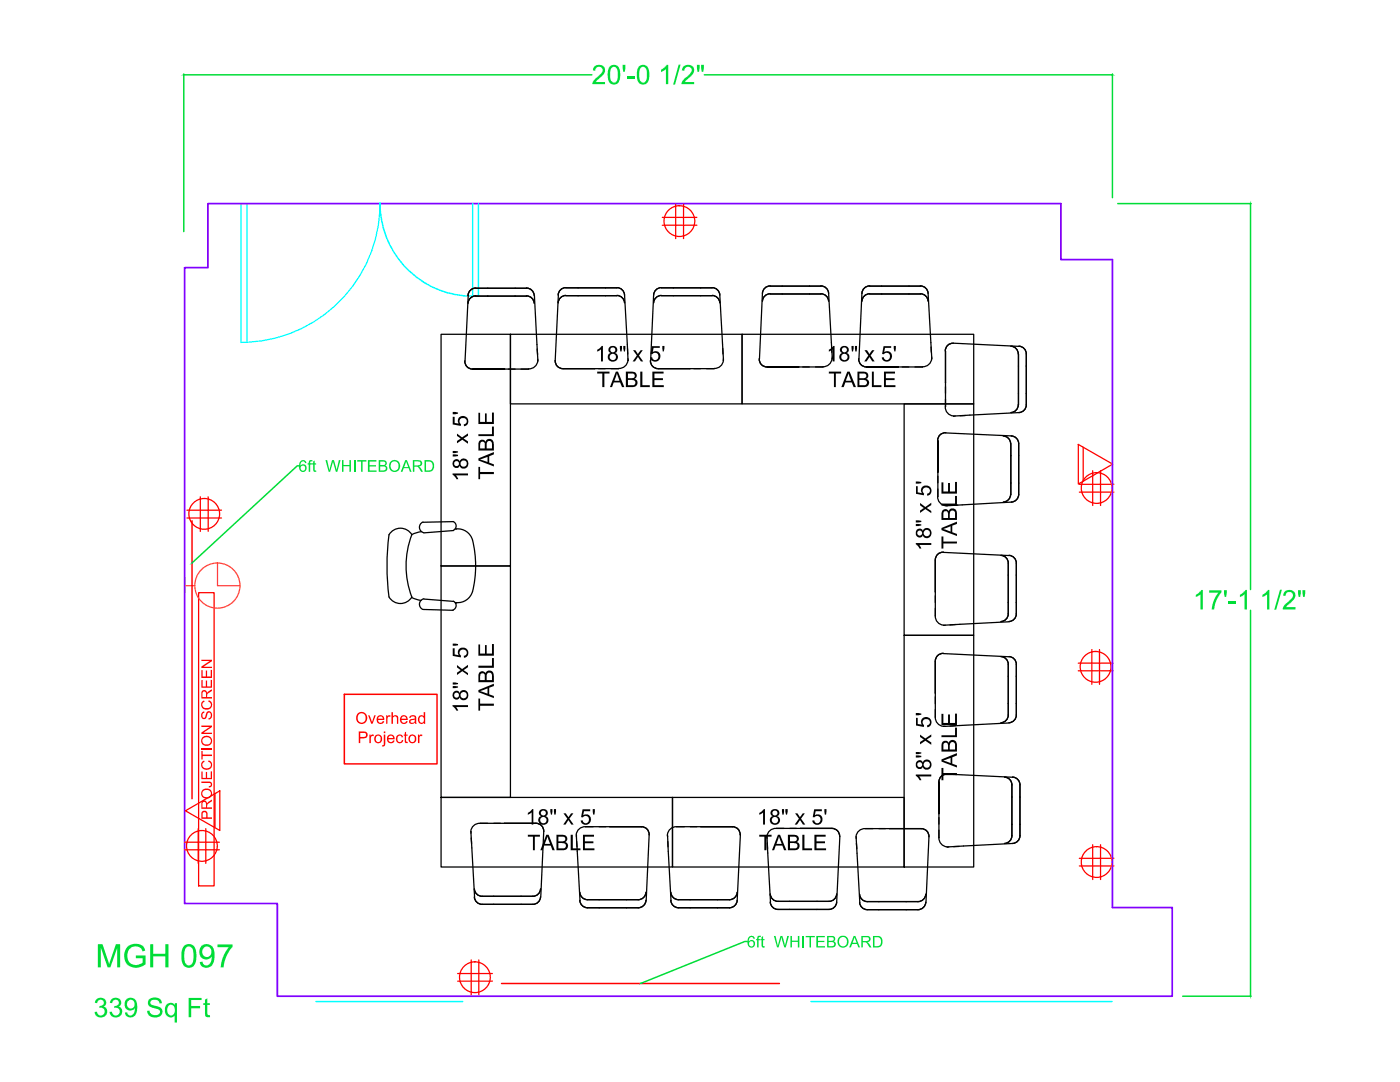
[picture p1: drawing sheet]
<svg xmlns="http://www.w3.org/2000/svg" width="279mm" height="216mm" viewBox="0 0 279 216" stroke-linecap="round" stroke-linejoin="round" font-family="sans-serif">
<!-- layer: AV_ELEC -->
<g fill="#f00">
<path d="M40.2 155.9l1.9 .1 .2 .3v.5l-.2 .2-.4 .1v-.2l.1-.1a.32 .32 0 0 0 .3-.4 .32 .32 0 0 0-.5-.2h-1.4z"/>
<path d="M40.2 154h.2v1.2h.7v-1.2h.2v1.2h.8v-1.3h.2v1.6h-2.1z"/>
<path d="M40.3 152l.4-.2 .1 .2-.4 .4 .1 .6 .3 .3h.6l.5-.2 .2-.2-.1-.7-.5-.2 .1-.3 .3 .1 .4 .5-.1 .8-.2 .3-.6 .2-.8-.2-.5-.5z"/>
<path d="M40.2 149.8h.2v.8h1.9v.3h-1.9v.6h-.2z"/>
<path d="M40.3 162l.3-.2h.4l.3 .2 .1 1.1h.9v.3h-2.1zM40.5 162.2l-.1 .9h.8l-.1-.9-.3-.2z"/>
<path d="M40.3 159.9l.6-.2 .3 .2 .1 .4 .2-.3 .8-.5v.4l-.7 .4-.3 .5v.3h1v.3h-2.1v-1.3zM40.5 160.1l-.1 1h.7v-.9l-.2-.2z"/>
<path d="M40.2 158.3a1.06 1.06 0 0 1 2.1 0 1.06 1.06 0 0 1-2.1 0zM40.6 157.8l-.2 .6 .3 .5 .8 .2 .6-.4v-.5l-.3-.5-.8-.1z"/>
</g>
<path d="M40.2 149.4h2.1" fill="none" stroke="#f00" stroke-width=".25"/>
<g fill="#f00">
<path d="M40.2 144.8h2.1v.3l-1.7 1.1h1.7v.3h-2.1v-.3l1.6-1.1h-1.6z"/>
<path d="M40.3 142.2l.5-.2v.2l-.4 .3v.4a.33 .33 0 0 0 .4 .3 .33 .33 0 0 0 .2-.4l.4-.8 .4-.1 .3 .2 .2 .3v.6l-.2 .4-.3 .2h-.2v-.3l.4-.1 .1-.6a.35 .35 0 0 0-.4-.4 .35 .35 0 0 0-.3 .4l-.2 .7-.2 .2h-.4l-.5-.5z"/>
<path d="M40.3 140.1l.4-.3 .1 .2-.3 .2-.1 .5v.3l.4 .3h.7l.5-.3 .1-.5-.3-.4-.3-.1 .1-.3 .7 .5v.8l-.3 .4-.3 .1h-1l-.5-.5z"/>
<path d="M40.2 135.7h.2v1.3h.7v-1.2h.2v1.2h.8v-1.3h.2v1.5h-2.1z"/>
<path d="M40.2 133.7h.2v1.3h.7v-1.2h.2v1.2h.8v-1.3h.2v1.6h-2.1z"/>
<path d="M40.2 131.6h2.1v.3l-1.7 1.1h1.7v.3h-2.1v-.3l1.6-1.1h-1.6z"/>
<path d="M40.4 147.1l.7-.3 .8 .2 .4 .5-.1 .9-.7 .4h-.5l-.5-.2-.4-.5 .1-.7zM40.6 147.3l-.2 .6 .3 .5 .8 .1 .4-.2 .2-.6-.3-.4-.4-.2z"/>
<path d="M40.3 137.9l.3-.2h.4l.3 .6 .3-.3 .7-.5v.4l-.8 .4-.2 .4v.4h1v.3h-2.1v-1.3zM40.5 138l-.1 1.1h.7v-.6a.4 .4 0 0 0-.1-.4 .4 .4 0 0 0-.5-.1z"/>
</g>
<path d="M39.6 118.3h3.1v58.5h-3.1z" fill="none" stroke="#f00" stroke-width=".25"/>
<!-- layer: DOOR_WIND -->
<path d="M75.8 40.6a27.7 27.7 0 0 1-27.7 27.7M49.3 68.3v-27.7h-1.2v27.8" fill="none" stroke="#0ff" stroke-width=".25"/>
<!-- layer: MISC_FIXED -->
<g fill="none" stroke="#ff7f00" stroke-width=".25">
<path d="M36.8 116.9h2.1M36.9 115.3l-.1 3M43.4 112.3v4.6h4.5"/>
<circle cx="43.4" cy="116.8" r="4.5"/>
</g>
<!-- layer: FURN -->
<g fill="none" stroke="#000" stroke-width=".25">
<path d="M82.2 119.2l1.8 .6M82.2 106.7a17.4 17.4 0 0 0 0 12.4M82.2 106.7a2.65 2.65 0 0 0-4.6 0 47.9 47.9 0 0 0 0 12.4 2.65 2.65 0 0 0 4.6 0M84.1 106.1l-1.9 .6M84.4 104.2a1.12 1.12 0 0 0-.7 1.1 1.12 1.12 0 0 0 .9 1M84.6 119.5a1.12 1.12 0 0 0-.9 1 1.12 1.12 0 0 0 .7 1.1l6 .2M84.6 119.5l5.9 .5a.95 .95 0 0 1 .5 .9 .95 .95 0 0 1-.6 .8M90.4 104a.95 .95 0 0 1 .6 .9 .95 .95 0 0 1-.5 .9M90.4 104.1l-6 .1M90.5 105.9l-5.9 .4M90.9 105.6h.2M91.1 105.5a3.1 3.1 0 0 1 3.2 2.2"/>
<path d="M94.3 107.8a20.4 20.4 0 0 1-.2 10.8 3.1 3.1 0 0 1-3 1.6M90.9 120.3h.2"/>
</g>
<!-- layer: DIMS -->
<g fill="#00dd37">
<path d="M19.5 188.4h1l1.3 3.9 1.3-3.9h.9v4.6h-.6v-3.8l-1.4 3.8h-.5l-1.4-3.9v3.9h-.6z"/>
<path d="M25.3 189l.5-.3 .9-.4 1 .1 .7 .3 .6 1-.6 .2-.1-.6-.8-.4-.6-.1-.7 .2-.5 .5-.2 .5v1.2l.5 1 .7 .3 .6 .1 1.2-.5v-.9h-1.4v-.5h2v1.7l-.7 .4-1 .3-1-.1-.8-.4-.5-.5-.3-1.1 .1-1z"/>
<path d="M30 188.4h.6v1.9h2.4v-1.9h.6v4.6h-.6v-2.2h-2.4v2.2h-.6z"/>
<path d="M43.4 188.5h3v.4l-.8 1-.5 1.2-.5 1.9h-.6l.3-1.3 .4-1.3 1-1.4h-2.3z"/>
<path d="M19.2 199.4l.5-.3h.5l.8 .4 .2 .8-.5 .6 .5 .3 .2 .8-.3 .6-.6 .4h-.8l-.6-.5-.2-.6h.5l.2 .6 .6 .1 .6-.3 .1-.5a.78 .78 0 0 0-1.1-.7l.1-.4 .4-.1a.64 .64 0 0 0 .3-.8 .64 .64 0 0 0-.7-.4 .64 .64 0 0 0-.5 .8l-.5-.1z"/>
<path d="M22.2 199.4l.7-.3h.5l.5 .3 .3 .5v.4l-.5 .6 .4 .2 .3 .6-.1 .7-.3 .3-.7 .3h-.6l-.5-.4-.3-.7h.4l.2 .5 .4 .2 .7-.1 .3-.5-.1-.6-.4-.3h-.6v-.4l.6-.1a.65 .65 0 0 0-.1-1.1 .65 .65 0 0 0-.9 .7l-.5-.1z"/>
<path d="M29.7 199.5l.7-.4h1.1l.6 .4 .2 .7h-.5l-.1-.4-.4-.3h-.8a.54 .54 0 0 0-.5 .7 .54 .54 0 0 0 .7 .4l1.1 .3 .4 .3 .2 .5-.1 .7-.5 .4-1.1 .2-.8-.3-.5-.5v-.5h.5v.4l.5 .4h1.1a.62 .62 0 0 0 .4-.8 .62 .62 0 0 0-.7-.4l-1.5-.6-.2-.4z"/>
<path d="M37.6 199.1h2.6v.4h-2v1.2h1.7v.5h-1.7v1.8h-.6z"/>
<path d="M40.9 199.5l.5-.3v1h.5v.3h-.5v1.8l.1 .3h.4v.3l-.5 .1a.68 .68 0 0 1-.5-.9v-1.6h-.3v-.3h.3z"/>
<path d="M36.8 188.8l.4-.3 .9-.1 .6 .4 .3 .6 .2 1-.1 1.5-.4 .7-.6 .5h-.6l-.6-.2-.4-.4-.2-.6-.1-1.9 .2-.8zM37.2 189l-.3 .6-.1 .8v1.1l.3 .8a.89 .89 0 0 0 1 .2 .89 .89 0 0 0 .5-1v-1.3l-.2-.9a.78 .78 0 0 0-1.2-.3z"/>
<path d="M40.1 188.9l.8-.5 .9 .1 .7 .5 .3 1.1-.1 1.8-.6 .9-.7 .3-.9-.1-.4-.4-.3-.6 .6-.1a.9 .9 0 0 0 1 .7 .9 .9 0 0 0 .8-1l.1-.7-.7 .5-.6 .1-.5-.2-.5-.5-.2-1zM40.8 189l-.3 .3-.1 .8 .2 .6 .6 .3a1.03 1.03 0 0 0 1-1.2 1.03 1.03 0 0 0-1.2-.9z"/>
<path d="M25.2 199.5l.7-.4 .8 .1 .6 .7 .1 .8-.1 1.3-.5 .8-.6 .2-.7-.1-.4-.3-.2-.6h.5v.1a.75 .75 0 0 0 .9 .5 .75 .75 0 0 0 .6-.9v-.5l-.3 .3-.5 .2-.4-.1-.6-.4-.2-.5v-.6zM25.6 199.7l-.3 .6 .1 .4 .2 .3a.83 .83 0 0 0 1.3-.5 .83 .83 0 0 0-1.1-1z"/>
<path d="M33.2 200.6l.7-.5 .6 .1 .4 .3v-.3h.4v3.8h-.4v-1.4l-.5 .4h-.5l-.8-.5-.2-.6v-.7zM33.7 200.6l-.3 .5v.6l.1 .6 .3 .3a.97 .97 0 0 0 1.1-.5 .97 .97 0 0 0-.1-1.1l-.5-.5z"/>
</g>
<!-- layer: WALLS -->
<path d="M41.5 40.7v12.7h-4.7v126.9h18.5v18.5h178.6v-17.7h-11.9M41.5 40.6h170.2v11.2h10.3" fill="none" stroke="#7f00ff" stroke-width=".34"/>
<!-- layer: DOOR_WIND -->
<path d="M75.8 40.6h.1M75.8 40.6a18.5 18.5 0 0 0 18.5 18.5M94.3 40.6v18.5h1.2v-18.5M63 199.8h29.3M161.9 199.8h60" fill="none" stroke="#0ff" stroke-width=".3"/>
<!-- layer: AV_ELEC -->
<path d="M38.3 103.9v55.5M100.1 196.2h55.4" fill="none" stroke="#f00" stroke-width=".3"/>
<g fill="none" stroke="#f00" stroke-width=".25">
<path d="M132.2 44.9h6.9M132.2 43.4h6.9M134.8 40.7v6.9M136.4 40.7v6.9M40 99.1v6.9M41.5 99.1v6.9M215.2 88.7l6.9 3.9-6.9 4zM215.4 98.2h6.9M215.4 96.6h6.9M216.2 89.2v6.8M218.1 93.9v7M219.6 93.9v7"/>
<path d="M37.3 103.4h6.9M37.3 101.8h6.9M215.2 133.8h6.9M215.2 132.3h6.9M217.9 129.6v7M219.4 129.6v7M42.9 158.4v6.8M36.8 169.6h7M36.8 168h7M37 161.8l6.9-4v7.9zM39.6 165.3v7M41.1 165.3v7"/>
<path d="M215.4 172.8h6.9M215.4 171.3h6.9M218.1 168.6v6.9M219.6 168.6v6.9M91.3 195.8h7M91.3 194.3h7M94 191.5v7M95.6 191.5v7"/>
<circle cx="135.6" cy="44.1" r="3.1"/>
<circle cx="218.9" cy="97.4" r="3.1"/>
<circle cx="40.8" cy="102.5" r="3.1"/>
<circle cx="218.6" cy="133.1" r="3.1"/>
<circle cx="40.3" cy="168.8" r="3.1"/>
<circle cx="218.9" cy="172" r="3.1"/>
<circle cx="94.8" cy="195" r="3.1"/>
</g>
<!-- layer: FURN -->
<g fill="none" stroke="#000" stroke-width=".25">
<path d="M93.4 59l-.6 13M94.9 59a1.54 1.54 0 0 0-1.5 1.5M94.9 57.5a1.54 1.54 0 0 0-1.5 1.4M95 59.1h10.1M95 57.5h10.1M105.1 59a1.54 1.54 0 0 1 1.5 1.5M105.1 57.5a1.54 1.54 0 0 1 1.5 1.4M106.7 59l.6 13v-.3M112.9 57.4a1.48 1.48 0 0 0-1.5 1.5l-.6 13a1.55 1.55 0 0 0 1.5 1.7M112.9 59a1.54 1.54 0 0 0-1.5 1.4M113 59h10.1M113 57.4h10.1"/>
<path d="M123.1 57.4a1.55 1.55 0 0 1 1.5 1.5l.8 13.1-.1-.4M123.1 59a1.54 1.54 0 0 1 1.5 1.4M132 59a1.54 1.54 0 0 0-1.6 1.4M132 57.4a1.54 1.54 0 0 0-1.6 1.5l-.5 13.1M132 59h10.1M132 57.4h10.1M142.1 57.4a1.55 1.55 0 0 1 1.6 1.5l.7 13.1v-.4M142.1 59a1.54 1.54 0 0 1 1.5 1.4M153.7 58.6a1.54 1.54 0 0 0-1.5 1.5M153.7 57.1a1.54 1.54 0 0 0-1.5 1.4l-.6 13.1M153.7 58.7h10.1M153.7 57.1h10.1"/>
<path d="M163.8 57.1a1.55 1.55 0 0 1 1.6 1.4l.7 13.1v-.4M163.8 58.6a1.54 1.54 0 0 1 1.6 1.5M173.6 58.6a1.54 1.54 0 0 0-1.6 1.5M173.6 57.1a1.54 1.54 0 0 0-1.6 1.4l-.6 13.1M173.6 58.7h10.1M173.6 57.1h10.1M183.7 57.1a1.55 1.55 0 0 1 1.5 1.4l.7 13.1v-.4M183.7 58.6a1.54 1.54 0 0 1 1.5 1.5M88 66.7h13.9v46.2h-13.9zM92.8 72a1.55 1.55 0 0 0 1.5 1.6M94.3 73.6h6.4h-6.4M100.7 73.6h4.8h-1.5"/>
<path d="M101.4 73.6h1.4M101.9 66.7h46.2v13.9h-46.2zM107.2 69.6l.1 1.1M107.3 72a1.76 1.76 0 0 1-1.8 1.6M112.4 73.6h6.3h-6.3M118.7 73.6h4.8h-1.5M119.5 73.6h1.3M125.2 69.5l.1 1.1M125.3 71.9a1.76 1.76 0 0 1-1.8 1.6M129.8 71.9a1.55 1.55 0 0 0 1.6 1.7M131.4 73.6h6.3h-6.3M137.7 73.6h4.9h-1.6"/>
<path d="M138.5 73.6h1.3M144.2 69.5l.1 1.1M144.4 71.9a1.76 1.76 0 0 1-1.9 1.6M148.1 66.7h46.2v13.9h-46.2zM151.5 71.6a1.55 1.55 0 0 0 1.6 1.6M153.1 73.2h6.3h-6.3M159.4 73.2h4.9h-1.6M160.2 73.2h1.3M166 69.2v1.1M166 71.6a1.76 1.76 0 0 1-1.8 1.6M171.4 71.6a1.55 1.55 0 0 0 1.5 1.6M172.9 73.2h6.4h-6.4"/>
<path d="M179.3 73.2h4.8h-1.5M180.1 73.2h1.3M185.8 69.2l.1 1.1M185.9 71.6a1.76 1.76 0 0 1-1.8 1.6M188.7 70v6.4v-6.4M188.7 76.4v4.8v-1.5M188.7 77.2v1.3M201.7 69.1a1.54 1.54 0 0 1 1.5 1.5M203.3 70.6v10.2M203.4 69.1a1.54 1.54 0 0 1 1.4 1.5M203.4 69.1l-13.1-.6a1.55 1.55 0 0 0-1.6 1.5M204.8 70.6v10.2a1.55 1.55 0 0 1-1.4 1.5l-13.1 .7h.3"/>
<path d="M180.4 80.6h13.9v46.2h-13.9zM187.1 99.1a1.76 1.76 0 0 0 1.6 1.8M187.2 87.9v6.4v-6.4M187.2 94.3v4.8M187.2 95v1.3M187.2 97.6v1.5M188.7 81.2a1.76 1.76 0 0 0 1.6 1.8M188.7 86.3a1.55 1.55 0 0 0-1.6 1.6M188.8 86.4l13.1 .6M192.7 82.9l-1.1 .1M200.2 87a1.54 1.54 0 0 1 1.5 1.5M201.7 98.6a1.54 1.54 0 0 1-1.5 1.6"/>
<path d="M201.7 88.5v10.2M201.8 87a1.54 1.54 0 0 1 1.5 1.5M203.2 80.8a1.54 1.54 0 0 1-1.4 1.5M203.3 88.5v10.2M203.3 98.6a1.54 1.54 0 0 1-1.5 1.6M88 112.9h13.9v46.2h-13.9zM186.7 111.7v6.4v-6.4M186.7 118.1v4.8v-1.5M186.7 118.9v1.3M188.3 110.2l13.1 .7M188.3 110.2a1.55 1.55 0 0 0-1.6 1.5M191.1 100.8h-1"/>
<path d="M199.8 110.8a1.54 1.54 0 0 1 1.4 1.6v10.1a1.55 1.55 0 0 1-1.4 1.5M201.4 110.8a1.54 1.54 0 0 1 1.4 1.6v10.1a1.55 1.55 0 0 1-1.4 1.5M201.9 100.2l-13.1 .7h.3M180.4 126.8h13.9v46.2h-13.9zM186.7 131.9v6.4v-6.4M186.7 138.3v4.8M186.7 139.1v1.3M186.7 122.9a1.76 1.76 0 0 0 1.6 1.8M188.3 130.4l13.1 .6M188.3 130.4a1.55 1.55 0 0 0-1.6 1.5M190.7 124.6l-1.1 .1M199.8 131a1.54 1.54 0 0 1 1.4 1.6v10.1a1.55 1.55 0 0 1-1.4 1.5"/>
<path d="M201.4 131a1.54 1.54 0 0 1 1.4 1.6v10.1a1.55 1.55 0 0 1-1.4 1.5M201.4 124.1l-13.1 .7 .4-.1M88 159.1h46.2v13.9h-46.2zM134.2 159.1h46.2v13.9h-46.2zM186.7 141.6v1.5M186.7 143.1a1.76 1.76 0 0 0 1.6 1.8M187.4 156v6.4v-6.4M188.3 144.9h.4M190.7 144.8l-1.1 .1M200.5 155.1a1.54 1.54 0 0 1 1.4 1.5v10.2M201.4 144.3l-13.1 .6M202.1 155.1a1.54 1.54 0 0 1 1.5 1.5v10.2"/>
<path d="M202.1 155.1l-13.1-.6a1.55 1.55 0 0 0-1.6 1.5M94 166.3v-.4l.7 13.1a1.46 1.46 0 0 0 1.5 1.5M94 167.2l.1 1.1M94.7 177.4a1.54 1.54 0 0 0 1.5 1.4M95.8 164.3a1.76 1.76 0 0 0-1.8 1.6M95.8 164.3h4.8M95.8 164.3h1.5M96.2 178.8h10.2M98.5 164.3h1.4M107 164.3a1.55 1.55 0 0 1 1.5 1.6l-.6 13.1M107 164.3h-6.4h6.4M107.9 177.4a1.54 1.54 0 0 1-1.6 1.4"/>
<path d="M107.9 179a1.54 1.54 0 0 1-1.6 1.5M115 166.9v-.3l.8 13.1M115.1 167.9l.1 1.1M115.7 178.1a1.54 1.54 0 0 0 1.6 1.4M115.7 179.7a1.54 1.54 0 0 0 1.6 1.4M116.8 165a1.76 1.76 0 0 0-1.8 1.6M116.9 165h4.8M116.9 165h1.5M119.6 165h1.3M128 165a1.55 1.55 0 0 1 1.6 1.6l-.6 13M128 165h-6.3h6.3M128.9 178a1.54 1.54 0 0 1-1.5 1.5h-10.1"/>
<path d="M128.9 179.7a1.54 1.54 0 0 1-1.5 1.4h-10.1M133.2 166.6l.7 13.1M133.2 166.6v.3M133.3 167.9v1.1M133.9 178.1a1.54 1.54 0 0 0 1.5 1.4M133.9 179.7a1.54 1.54 0 0 0 1.5 1.4M135 165a1.76 1.76 0 0 0-1.8 1.6M136.6 165h-1.5h4.7M137.8 165h1.3M146.2 165a1.55 1.55 0 0 1 1.5 1.6l-.6 13a1.55 1.55 0 0 1-1.5 1.5h-10.2M146.2 165h-6.4h6.4M147.1 178a1.54 1.54 0 0 1-1.5 1.5h-10.2"/>
<path d="M153 166.9l.8 13.1M153 166.9l.1 .4M153.1 168.2l.1 1.1M153.7 178.4a1.54 1.54 0 0 0 1.6 1.5M154.9 165.3a1.76 1.76 0 0 0-1.8 1.6M156.4 165.3h-1.5h4.8M157.6 165.3h1.3M166 165.3a1.55 1.55 0 0 1 1.6 1.6l-.6 13.1M166 165.3h-6.3h6.3M167 178.4a1.54 1.54 0 0 1-1.6 1.5h-10.1M167 180a1.54 1.54 0 0 1-1.6 1.5h-10.1M170.9 167.3v-.3l.7 13.1"/>
<path d="M170.9 168.3l.1 1.1M171.6 178.4a1.54 1.54 0 0 0 1.5 1.5M172.7 165.3a1.76 1.76 0 0 0-1.9 1.7M172.7 165.3h4.8M172.7 165.3h1.5M173.1 179.9h10.1M175.4 165.3h1.4M183.8 165.3a1.55 1.55 0 0 1 1.6 1.7M183.9 165.3h-6.4h6.4M184.8 178.4a1.54 1.54 0 0 1-1.6 1.5M185.4 167l-.6 13.1M187.4 162.4v4.8"/>
<path d="M187.4 163.1v1.4M187.4 165.6v1.6M187.4 167.1a1.76 1.76 0 0 0 1.6 1.9M191.4 168.9h-1.1M201.9 166.8a1.54 1.54 0 0 1-1.4 1.5M203.6 166.8a1.55 1.55 0 0 1-1.5 1.5l-13.1 .7h.4M96.2 180.5h10.2M153.7 180a1.54 1.54 0 0 0 1.6 1.5M171.6 180.1a1.54 1.54 0 0 0 1.5 1.4M173.1 181.5h10.1M184.8 180a1.54 1.54 0 0 1-1.6 1.5"/>
</g>
<g fill="#000">
<path d="M119.2 74.2h2.4v.3h-1v2.7h-.4v-2.7h-1zM119.2 69.8l.4-.3 .5-.5h.2v3.1h-.4v-2.4l-.7 .5zM126.3 69.9h.5l.5 .7 .6-.7h.4l-.8 1 .9 1.2h-.5l-.6-.9-.6 .9h-.4l.8-1.2zM127.8 74.2h.4v2.7h1.5v.3h-1.9zM130.1 69.1h1.6v.3h-1.3l-.1 .9 .5-.3 .4 .1 .4 .3 .2 .5-.2 .9-.6 .4-.7-.1-.5-.5v-.3h.3l.3 .5h.6l.3-.2 .1-.5-.1-.5-.3-.2h-.5l-.3 .3-.4-.1zM130.2 74.2h2.2v.3h-1.8v1h1.7v.3h-1.7v1.1h1.9v.3h-2.3zM132.2 69h.4l-.1 1.1h-.2zM165.4 74.2h2.5v.3h-1.1v2.7h-.4v-2.7h-1zM165.4 69.8l.6-.3 .3-.5h.3v3.1h-.4v-2.4l-.8 .5zM172.5 69.9h.5l.5 .7 .5-.7h.5l-.7 1 .8 1.2h-.5l-.6-.9-.6 .9h-.4l.8-1.2zM174 74.2h.4v2.7h1.5v.3h-1.9zM176.3 69.1h1.6v.3h-1.3l-.1 .9 .5-.3 .5 .1 .4 .5 .1 .6-.3 .7-.4 .2h-.7l-.5-.3-.1-.5h.4l.3 .5h.6l.3-.5v-.4a.66 .66 0 0 0-.6-.5 .66 .66 0 0 0-.6 .3l-.4-.1z"/>
<path d="M176.4 74.2h2.2v.3h-1.8v1h1.7v.3h-1.7v1.1h1.9v.3h-2.3zM178.4 69h.4l-.1 1.1h-.2zM90.4 82.2l1 .1v.2l-1 .2zM90.4 83.2h.3v1.2l.9 .1-.2-.4 .2-.8 .6-.3h.6l.6 .6 .1 .5-.1 .5-.3 .3-.5 .1v-.3l.5-.3v-.5l-.4-.5h-.6l-.4 .5 .1 .5 .2 .2v.4l-1.6-.3zM90.3 94.5h3.1v.4h-2.4l.5 .7h-.4l-.5-.7-.3-.2zM91.2 86.5l1 .8 1.2-.8v.4l-.9 .6 .9 .6v.4l-1.1-.8-1.1 .8v-.5l.8-.5-.8-.5zM95.5 93.2h.3v1h2.8v.4h-2.8v1h-.3zM95.5 86.6h2.7v-1.5h.4v1.9h-3.1zM95.5 82.4h.3v1.8h1v-1.7h.3v1.7h1.1v-1.9h.4v2.3h-3.1zM182.8 96.1l1.1 .1v.2l-1.1 .1zM182.8 97h.3v1.2l.9 .2-.2-.5 .2-.6 .5-.4 .8 .1 .5 .4 .1 .9-.4 .4-.4 .2-.1-.4 .5-.2 .1-.4-.3-.5-.7-.1-.4 .3-.1 .2 .1 .4 .2 .3v.3l-1.6-.3zM187.9 96.3h.4v1.8h.9v-1.7h.4v1.7h1v-1.9h.4v2.3h-3.1z"/>
<path d="M182.8 108.4h3.1v.3h-2.5l.5 .7-.4 .1-.4-.6-.3-.3zM183.6 100.4l1.1 .8 1.2-.9v.5l-.9 .6 .9 .6v.4l-1.2-.8-1.1 .7v-.4l.8-.5-.8-.6zM187.9 107h.4v1.1h2.7v.3h-2.7v1.1h-.4zM187.9 100.5h2.7v-1.5h.4v1.9h-3.1zM90.4 128.4l1 .1v.3h-1zM90.4 129.4h.3v1.2l.9 .2-.2-.4v-.4l.3-.6 .4-.2 .7 .1 .6 .5v.9l-.3 .3-.5 .3v-.5l.4-.1 .1-.6-.2-.4-.7-.1-.3 .2-.2 .3v.4l.3 .3v.4l-1.6-.3zM91.2 132.7l1 .8 1.2-.8v.4l-.9 .6 .9 .6v.4l-1.1-.8-1.1 .8v-.5l.8-.5-.8-.5zM95.5 132.8h2.7v-1.5h.4v2h-3.1zM95.5 128.6h.3v1.8h1v-1.7h.3v1.7h1.1v-1.9h.4v2.3h-3.1zM90.3 140.7h3.1v.4h-2.4l.5 .7h-.4l-.3-.5-.5-.4zM95.5 139.4h.3v1h2.8v.4h-2.8v1h-.3zM182.8 142.3l1.1 .1v.2l-1.1 .1z"/>
<path d="M182.8 143.2h.3v1.3l.9 .1-.2-.6 .2-.6 .6-.3h.6l.6 .6v.9l-.2 .3-.5 .2-.1-.4 .5-.3 .1-.5-.4-.4h-.6l-.4 .2-.1 .3 .1 .4 .2 .3v.4l-1.6-.3zM182.8 154.5h3.1v.4h-2.5l.5 .7-.4 .1-.2-.5-.5-.4zM183.6 146.6l1.1 .7 1.2-.8v.5l-.9 .6 .9 .6v.4l-1.2-.8-1.1 .7v-.4l.8-.5-.8-.5zM187.9 142.4h.4v1.9h.9v-1.7h.4v1.7h1v-1.9h.4v2.3h-3.1zM187.9 153.2h.4v1h2.7v.5h-2.7v1h-.4zM187.9 146.7h2.7v-1.5h.4v1.9h-3.1zM105.3 166.6h2.5v.3h-1.1v2.8h-.3v-2.8h-1.1zM105.3 162.2l.6-.4 .3-.4h.2v3.1h-.3v-2.4l-.8 .5zM112.5 162.3h.4l.5 .8 .6-.8h.4l-.8 1.1 .9 1.1h-.5l-.6-.9-.5 .9h-.5l.8-1.1zM113.9 166.6h.4v2.7h1.5v.4h-1.9zM116.3 161.5h1.5v.4h-1.2l-.2 .8 .3-.2h.6l.4 .3 .2 .4-.1 .8-.7 .6-.8-.2-.4-.5v-.2h.4l.2 .5 .5 .1 .4-.2 .1-.4v-.5l-.3-.3-.4-.1-.5 .3h-.3zM116.3 166.6h2.2v.3h-1.8v1h1.7v.4h-1.7v1h1.9v.4h-2.3z"/>
<path d="M118.3 161.4h.4l-.1 1.1h-.2zM151.5 166.6h2.5v.3h-1v2.8h-.5v-2.8h-1zM151.5 162.2l.5-.2 .4-.6h.3v3.1h-.4v-2.4l-.8 .5zM158.7 162.3h.4l.5 .8 .6-.8h.4l-.7 1.1 .8 1.1h-.5l-.5-.9-.6 .9h-.5l.8-1.1zM160.1 166.6h.4v2.7h1.6v.4h-2zM162.5 161.5h1.5v.4h-1.2l-.2 .8 .3-.2h.6l.5 .3 .1 .4-.1 .9-.7 .5-.7-.1-.5-.6v-.2h.4l.2 .5 .5 .1 .4-.3 .2-.4-.2-.5-.3-.3h-.5l-.3 .3h-.3zM162.5 166.6h2.3v.3h-1.8v1h1.6v.4h-1.6v1h1.9v.4h-2.4zM164.5 161.4h.4v1.1h-.3z"/>
<path d="M122.9 74.2h.4l1.3 3h-.5l-.3-.9h-1.3l-.4 .9h-.4zM123.1 74.5l-.5 1.5h1z"/>
<path d="M121.6 69.3l.3-.2 .7-.1 .6 .5v.6l-.5 .3 .5 .4 .1 .6-.1 .4-.4 .3-.7 .1-.4-.2-.4-.5 .1-.7 .5-.4-.3-.1-.2-.3zM121.8 69.8a.5 .5 0 0 0 1 0 .5 .5 0 0 0-1 0zM121.7 71.2a.65 .65 0 0 0 1.3 0 .65 .65 0 0 0-1.3 0z"/>
<path d="M123.7 69h.4v1.1h-.3zM124.4 69h.4l-.1 1.1h-.2z"/>
<path d="M124.9 74.2h1.4l.6 .2 .2 .6-.2 .5-.3 .1 .5 .3 .1 .3v.5l-.3 .4-.5 .1h-1.5zM125.3 74.5v1h.9l.4-.2 .1-.4-.2-.3zM125.3 75.8v1.1h1.2l.3-.4a.58 .58 0 0 0-.8-.7z"/>
<path d="M169.1 74.2h.5l1.2 3h-.4l-.4-.9h-1.3l-.3 .9h-.5zM169.3 74.5l-.5 1.5h1.1z"/>
<path d="M167.7 69.4l.5-.4h.6l.3 .2 .3 .4v.4l-.4 .4 .4 .3 .1 .8-.5 .6h-.9l-.6-.6 .1-.7 .5-.4-.4-.4zM168 69.8a.5 .5 0 0 0 1 0 .5 .5 0 0 0-1 0zM167.9 71.2a.65 .65 0 0 0 1.3 0 .65 .65 0 0 0-1.3 0z"/>
<path d="M169.9 69h.5l-.2 1.1h-.2zM170.6 69h.4v1.1h-.3z"/>
<path d="M171.1 74.2h1.4l.7 .3 .1 .7-.4 .4 .5 .4 .1 .5-.4 .6-.5 .1h-1.5zM171.5 74.5v1l1.1-.1a.49 .49 0 0 0 .2-.7 .49 .49 0 0 0-.7-.2zM171.5 75.8v1.1l1.2-.1a.56 .56 0 0 0 .3-.7 .56 .56 0 0 0-.8-.3z"/>
<path d="M90.4 90.7h1v.3l-1 .1zM90.4 90l1 .1v.2l-1 .1z"/>
<path d="M90.6 91.8l.3-.2h.5l.4 .5 .3-.5 .7-.1 .4 .2 .2 .4v.7l-.1 .3-.5 .4h-.7l-.3-.6-.4 .5h-.5l-.3-.2-.3-.5 .1-.6zM90.6 92.5a.5 .5 0 0 0 1 0 .5 .5 0 0 0-1 0zM91.9 92.5a.65 .65 0 0 0 1.3 0 .65 .65 0 0 0-1.3 0z"/>
<path d="M95.5 91.5l3.1-1.3v.5l-1 .3v1.3l1 .4v.4l-3.1-1.2zM95.8 91.7l1.5 .5v-1z"/>
<path d="M95.7 88l.3-.3h.4l.5 .5 .2-.5 .4-.1 .7 .1 .3 .6 .1 1.6h-3.1v-1.5zM96 88.2l-.2 .5v.8h.9v-1a.52 .52 0 0 0-.7-.3zM97.3 88.2l-.2 1.3h1.1l-.1-1.3-.3-.2z"/>
<path d="M182.8 104.5l1.1 .1v.2l-1.1 .2zM182.8 103.8l1.1 .1v.3l-1.1 .1z"/>
<path d="M182.9 105.8l.5-.3h.3l.5 .4 .4-.5h.7l.3 .2 .3 .4-.1 .8-.3 .4-.4 .2-.6-.1-.3-.5-.3 .4-.5 .1-.6-.6v-.6zM183 106.4a.5 .5 0 0 0 1 0 .5 .5 0 0 0-1 0zM184.3 106.4a.65 .65 0 0 0 1.3 0 .65 .65 0 0 0-1.3 0z"/>
<path d="M187.9 105.4l3.1-1.3v.4l-1 .4v1.3l1 .3v.5l-3.1-1.2zM188.2 105.6l1.5 .5v-1.1z"/>
<path d="M188.1 101.8l.3-.2h.4l.5 .4 .5-.5 .9 .1 .3 .7v1.4h-3.1v-1.4zM188.4 102.1l-.1 .2v1.1h.9v-1a.48 .48 0 0 0-.3-.4 .48 .48 0 0 0-.5 .1zM189.6 102.1l-.1 1.3h1.1v-1.2l-.1-.2-.4-.2z"/>
<path d="M90.4 136.9l1 .1v.2l-1 .1zM90.4 136.2l1 .1v.2l-1 .1z"/>
<path d="M90.5 138.1l.3-.2 .5-.1 .5 .5 .3-.5h.9l.4 .6v.9l-.7 .4-.6-.1-.3-.5-.4 .5h-.6l-.3-.3-.2-.4zM90.6 138.7a.5 .5 0 0 0 1 0 .5 .5 0 0 0-1 0zM91.9 138.7a.65 .65 0 0 0 1.3 0 .65 .65 0 0 0-1.3 0z"/>
<path d="M95.5 137.7l3.1-1.3v.5l-1 .3v1.3l1 .4v.4l-3.1-1.2zM95.8 137.9l1.5 .5v-1z"/>
<path d="M95.6 134.3l.5-.4 .6 .2 .2 .3 .2-.4 .3-.2 .8 .1 .3 .6 .1 1.6h-3.1v-1.5zM96 134.4l-.1 .2-.1 1.1h.9v-1a.46 .46 0 0 0-.7-.3zM97.4 134.3l-.3 .4v1h1.1v-1.1a.56 .56 0 0 0-.8-.3z"/>
<path d="M182.8 150.7l1.1 .1v.3l-1.1 .1zM182.8 150.1h1.1v.3l-1.1 .1z"/>
<path d="M182.9 152l.4-.3h.3l.4 .1 .2 .3 .3-.4 .8-.1 .5 .5 .1 .8-.3 .4-.4 .3-.7-.1-.3-.5-.4 .4h-.5l-.5-.5zM183 152.6a.5 .5 0 0 0 1 0 .5 .5 0 0 0-1 0zM184.3 152.6a.65 .65 0 0 0 1.3 0 .65 .65 0 0 0-1.3 0z"/>
<path d="M187.9 151.5l3.1-1.2v.4l-1 .4v1.3l1 .3v.4l-3.1-1.1zM188.2 151.8l1.5 .5v-1.1z"/>
<path d="M188 148.2l.5-.4h.4l.4 .4 .2-.3 .4-.3 .7 .2 .4 .7v1.5h-3.1zM188.5 148.2l-.2 .3v1h.9v-.9a.44 .44 0 0 0-.7-.4zM189.7 148.2l-.2 .5v.8h1.1l-.1-1.2-.3-.2z"/>
<path d="M109 166.6h.5l1.2 3.1h-.4l-.4-1h-1.3l-.3 1h-.5zM109.2 166.9l-.5 1.5h1.1z"/>
<path d="M107.7 161.8l.3-.3 .7-.1 .2 .1 .4 .5v.5l-.4 .3 .4 .3 .1 .8-.2 .4-.3 .2h-.9l-.5-.6v-.7l.5-.4-.4-.3zM107.9 162.2a.51 .51 0 0 0 1 0 .51 .51 0 0 0-1 0zM107.8 163.6a.65 .65 0 0 0 1.3 0 .65 .65 0 0 0-1.3 0z"/>
<path d="M109.8 161.4h.5l-.1 1.1h-.2zM110.5 161.4h.5l-.1 1.1h-.3z"/>
<path d="M111.1 166.6h1.3l.6 .3 .2 .6-.4 .5 .4 .2 .2 .5-.3 .7-.6 .3h-1.4zM111.4 166.9v1l1.1-.1a.49 .49 0 0 0 .3-.6 .49 .49 0 0 0-.7-.3zM111.4 168.2v1.1h1.2l.3-.4a.58 .58 0 0 0-.7-.7z"/>
<path d="M155.3 166.6h.4l1.2 3.1h-.4l-.4-1h-1.3l-.3 1h-.4zM155.5 166.9l-.5 1.5h1z"/>
<path d="M153.9 161.7l.5-.3h.5l.6 .6v.5l-.4 .3 .4 .4 .2 .6-.4 .7h-1l-.6-.4-.1-.7 .3-.4 .3-.2-.4-.4zM154.1 162.2a.5 .5 0 0 0 1 0 .5 .5 0 0 0-1 0zM154 163.7a.65 .65 0 0 0 1.3 0 .65 .65 0 0 0-1.3 0z"/>
<path d="M156.1 161.4h.4l-.1 1.1h-.3zM156.7 161.4h.5l-.1 1.1h-.2z"/>
<path d="M157.2 166.6h1.4l.6 .2 .2 .7-.4 .5 .6 .6v.4l-.2 .4-.7 .3h-1.5zM157.7 166.9v1l1-.1a.5 .5 0 0 0 .3-.7 .5 .5 0 0 0-.7-.2zM157.7 168.2v1.1h1.1l.3-.2v-.5l-.2-.3z"/>
</g>
<!-- layer: DIMS -->
<path d="M36.7 14.8v31.4M36.8 14.9h81.3M140.6 14.9h81.3M222 14.8v24.6" fill="none" stroke="#00dd37" stroke-width=".3"/>
<g fill="#00dd37" stroke="#00dd37" stroke-width=".2">
<path d="M36.7 14.9h.1z"/>
<path d="M221.9 14.9h.1z"/>
</g>
<g fill="#00dd37">
<path d="M118.5 13.4l.6-.4 .7-.1 .5 .2 .3 .3 .1 .4-.1 .8-1.7 1.8h1.8v.4h-2.5l.2-.6 1.7-1.6 .1-.5a.72 .72 0 0 0-.7-.8 .72 .72 0 0 0-.7 .8l-.5-.1z"/>
<path d="M124.3 12.9h.5l-.1 1.4h-.3z"/>
<path d="M125.2 15.2h1.5v.4h-1.5z"/>
<path d="M131.9 13.9l.7-.4 .4-.6h.4v3.9h-.5v-3l-.9 .6z"/>
<path d="M135.4 12.9h.4l-1.1 4h-.4z"/>
<path d="M136.4 13.2l.5-.2 .7-.1 .5 .2 .3 .3 .1 .4-.1 .7-1.7 1.9h1.8v.4h-2.5l.2-.6 1.6-1.5 .2-.6a.72 .72 0 0 0-.7-.8 .72 .72 0 0 0-.7 .8l-.5-.1z"/>
<path d="M121.7 13.3l.4-.3h.8l.5 .3 .3 .5 .1 .8-.1 1.2-.2 .6-.5 .4h-.9l-.5-.3-.2-.5-.1-1.8zM122.1 13.4l-.3 .7v1.4l.1 .6 .5 .4a1.02 1.02 0 0 0 .9-1.4l-.2-1.4-.5-.4z"/>
<path d="M127.4 13.4l.5-.4 .7-.1 .5 .3 .3 .5 .2 .8-.1 1.4-.3 .6-.5 .3-.6 .1-.4-.2-.5-.6-.1-1.8zM127.9 13.4l-.3 .7v1.3l.1 .7 .5 .4a1.06 1.06 0 0 0 .9-1.5v-.7l-.2-.6a.66 .66 0 0 0-1-.3z"/>
<path d="M139.1 12.9h.5l-.1 1.4h-.3zM139.9 12.9h.6l-.2 1.4h-.2z"/>
</g>
<path d="M223.1 40.6h26.6M249.6 40.8v76.8M249.6 121.8v76.9M236 198.8h13.7" fill="none" stroke="#00dd37" stroke-width=".3"/>
<g fill="#00dd37" stroke="#00dd37" stroke-width=".2">
<path d="M249.6 40.6l-.1 .2z"/>
<path d="M249.5 198.7l.1 .1z"/>
</g>
<g fill="#00dd37">
<path d="M238.6 118.7l.7-.4 .4-.6h.3v3.9h-.4v-3l-1 .6z"/>
<path d="M241.3 117.8h2.5v.4l-1.1 1.7-.4 1.7h-.5l.1-.9 .7-1.7 .6-.7h-1.9z"/>
<path d="M244.3 117.8h.5l-.1 1.3h-.3z"/>
<path d="M245.3 120h1.4v.4h-1.4z"/>
<path d="M247.5 118.7l.6-.4 .5-.6h.2v3.9h-.4v-3l-.9 .6z"/>
<path d="M251.9 118.7l.7-.4 .4-.6h.3v3.9h-.4v-3l-1 .6z"/>
<path d="M255.5 117.7h.3l-1.1 4h-.4z"/>
<path d="M256.4 118.1l.5-.3 .6-.1 .5 .1 .4 .5 .1 .6-.3 .8-1.6 1.4h1.9v.5h-2.5l.3-.8 1.4-1.2 .3-.7v-.4l-.4-.4-.7 .1-.3 .7h-.5z"/>
<path d="M61.7 91.9l.7-.1-.1 .3-.4 .1v.2h.3v.3h-.3v1.4h-.3v-1.4h-.2v-.3h.2z"/>
<path d="M62.5 92.1l.3-.2v.5h.3v.3h-.3v1.1l.3 .1v.2h-.4l-.2-.2v-1.2h-.2v-.3h.2z"/>
<path d="M65 91.8h.3l.4 2 .6-2h.3l.6 2 .4-2h.4l-.7 2.3h-.3l-.5-2-.6 2h-.3z"/>
<path d="M68.3 91.8h.3v1h1.1v-1h.3v2.3h-.3v-1.1h-1.1v1.1h-.3z"/>
<path d="M259.1 117.8h.5l-.1 1.3h-.3zM259.9 117.8h.6l-.1 1.3h-.3z"/>
<path d="M60 92l.4-.2h.4l.3 .3v.3l-.3-.1a.53 .53 0 0 0-.6-.1 .53 .53 0 0 0-.2 .7l.3-.2h.4l.4 .2 .1 .7-.2 .4-.7 .2-.5-.4-.1-1zM60 93.4a.5 .5 0 0 0 1 0 .5 .5 0 0 0-1 0z"/>
</g>
<path d="M70.8 91.8v2.3" fill="none" stroke="#00dd37" stroke-width=".3"/>
<g fill="#00dd37">
<path d="M71.3 91.8h1.8v.3h-.7v2h-.3v-2h-.8z"/>
<path d="M73.4 91.8h1.7v.3h-1.3v.7h1.2v.3h-1.2v.8h1.4v.2h-1.8z"/>
<path d="M75.6 91.8l1.3 .1 .3 .3-.1 .5a.22 .22 0 0 0-.1 .2 .22 .22 0 0 0 .2 .2l.1 .5-.3 .5h-1.4zM75.9 92.1v.7h.5a.37 .37 0 0 0 .5-.4 .37 .37 0 0 0-.6-.3zM75.9 93.1v.8h.7l.3-.2 .1-.3-.2-.3z"/>
<path d="M77.9 92.2l.3-.3 .5-.1h.5l.4 .3 .3 .6v.5l-.2 .4-.3 .4-.9 .2-.5-.3-.3-.6v-.6zM78.2 92.3l-.3 .5 .2 .8 .5 .3 .7-.2 .3-.7-.2-.6-.4-.3h-.5z"/>
<path d="M80.9 91.8h.3l.9 2.3h-.3l-.3-.7h-.9l-.3 .7h-.3zM81 92.1l-.3 1.1h.8z"/>
<path d="M82.4 91.8h1.4l.4 .3v.7l-.6 .3 .4 .3 .4 .7h-.4l-.7-1h-.6v1h-.3zM82.7 92.1v.8l.8-.1a.39 .39 0 0 0 .4-.4 .39 .39 0 0 0-.4-.3z"/>
<path d="M84.7 91.8h1.3l.4 .3 .2 .5v.7l-.4 .7-1.5 .1zM85 92.1v1.8l1-.1 .3-.6-.1-.8-.4-.3z"/>
</g>
<path d="M38.3 112.3h.1z" fill="#00dd37" stroke="#00dd37" stroke-width=".2"/>
<path d="M59.6 92.9h-.3l-20.9 19.4" fill="none" stroke="#00dd37" stroke-width=".3"/>
<g fill="#00dd37">
<path d="M151.2 186.8l.7-.1-.1 .3-.4 .1v.3h.3v.2h-.3v1.4h-.3v-1.4h-.2v-.2h.2z"/>
<path d="M152 187l.3-.2v.6h.3v.2h-.3v1.2h.3v.2a.42 .42 0 0 1-.5 0 .42 .42 0 0 1-.1-.4v-1h-.2v-.2h.2z"/>
<path d="M154.4 186.8h.4l.5 2 .5-2h.3l.5 2 .5-2h.4l-.7 2.2h-.3l-.5-2-.6 2h-.3z"/>
<path d="M157.7 186.8h.3v.9h1.2v-.9h.3v2.2h-.3v-1.1h-1.2v1.1h-.3z"/>
<path d="M149.5 186.9l.8-.1 .3 .4v.1h-.3v-.2l-.5-.1-.3 .6v.3l.3-.3h.4l.5 .4-.1 .7-.4 .4-.7-.1-.3-.5v-1zM149.5 188.3a.5 .5 0 0 0 1 0 .5 .5 0 0 0-1 0z"/>
</g>
<path d="M160.3 186.8v2.2" fill="none" stroke="#00dd37" stroke-width=".3"/>
<g fill="#00dd37">
<path d="M160.8 186.8h1.8v.2h-.7v2h-.3v-2h-.8z"/>
<path d="M162.9 186.8h1.7v.2h-1.3v.7h1.2v.3h-1.2v.8h1.3v.2h-1.7z"/>
<path d="M165.1 186.8h1.2l.3 .2 .1 .5-.3 .3 .4 .3v.4l-.3 .5h-1.4zM165.4 187v.7h.6a.36 .36 0 0 0 .4-.5 .36 .36 0 0 0-.6-.2zM165.4 188v.8h.6a.43 .43 0 0 0 .5-.4 .43 .43 0 0 0-.6-.4z"/>
<path d="M167.4 187.1l.6-.4h.5l.6 .3 .2 .5v.6l-.1 .4-.3 .4-.9 .2-.6-.3-.3-.6v-.6zM167.8 187.1l-.3 .4v.8l.5 .5h.5l.5-.6v-.8l-.5-.4z"/>
<path d="M170.4 186.8h.3l.9 2.2h-.3l-.3-.6h-.9l-.3 .6h-.3zM170.5 187l-.3 1.1h.8z"/>
<path d="M171.9 186.8h1.4l.4 .2v.7l-.6 .3 .4 .3 .4 .7h-.4l-.4-.7-.4-.3h-.5v1h-.3zM172.2 187v.8l1-.1a.36 .36 0 0 0 .2-.5 .36 .36 0 0 0-.5-.2z"/>
<path d="M174.2 186.8h1.2l.5 .3 .2 .4v.7l-.3 .7-.4 .1h-1.2zM174.5 187v1.8l1.1-.1 .2-.6-.1-.7-.3-.3z"/>
</g>
<path d="M127.8 196.2h.1z" fill="#00dd37" stroke="#00dd37" stroke-width=".2"/>
<path d="M149.1 187.9h-.5l-20.7 8.3" fill="none" stroke="#00dd37" stroke-width=".3"/>
<!-- layer: AV_ELEC -->
<path d="M68.7 138.5h18.5v13.9h-18.5z" fill="none" stroke="#f00" stroke-width=".3"/>
<g fill="#f00">
<path d="M73.5 142.7h.3l.4 1.4 .5-1.4h.3l-.6 1.7h-.3z"/>
<path d="M77.1 142.7h.2v.3l.3-.3 .3 .1v.3l-.3-.1-.2 .2-.1 1.2h-.2z"/>
<path d="M78.1 142.1h.3v.8l.4-.2 .6 .2 .1 1.5h-.3v-1.1l-.2-.4-.5 .3-.1 1.2h-.3z"/>
<path d="M73.7 146.6h.3v.2a.4 .4 0 0 1 .6-.2l-.1 .3a.36 .36 0 0 0-.4 .1 .36 .36 0 0 0-.1 .4v.9h-.3z"/>
<path d="M79.3 146.7l.4-.2 .4 .1 .3 .4-.2 .1-.3-.3-.5 .1-.1 .7 .3 .4a.42 .42 0 0 0 .6-.4l.3 .1-.4 .5-.4 .1-.4-.2-.3-.5z"/>
<path d="M80.8 146.2l.2-.2v.6h.3v.2h-.3v1.1l.3 .1v.3a.39 .39 0 0 1-.4-.1 .39 .39 0 0 1-.1-.4v-1h-.2v-.2h.2z"/>
<path d="M83.4 146.6h.3v.2a.39 .39 0 0 1 .6-.2l-.1 .3a.36 .36 0 0 0-.4 .1 .36 .36 0 0 0-.1 .4v.9h-.3z"/>
<path d="M71.3 142.4l.4-.3h.6l.5 .1 .3 .4 .2 .8-.4 .9-.9 .2-.4-.2-.4-.3-.2-.8zM71.6 142.5l-.2 .5 .1 .8 .4 .4 .6-.1 .5-.5-.1-.9-.3-.3-.4-.1z"/>
<path d="M75.3 143l.6-.3 .5 .2 .3 .4v.4h-1.2v.1l.3 .4h.4l.2-.3h.3l-.1 .3-.6 .3-.6-.2-.2-.5zM75.6 143.1l-.1 .3h.9l-.1-.2a.48 .48 0 0 0-.7-.1z"/>
<path d="M80 143l.7-.3 .6 .3 .1 .7h-1.3l.1 .3 .2 .2h.5l.2-.3h.2l-.2 .4-.6 .2-.6-.4-.1-.7zM80.4 143l-.2 .4h.9l-.1-.2a.43 .43 0 0 0-.6-.2z"/>
<path d="M81.8 142.9l.7-.2 .5 .2 .2 1.5h-.3l-.1-.2-.5 .3-.4-.1a.53 .53 0 0 1-.2-.7 .53 .53 0 0 1 .7-.2 .29 .29 0 0 0 .4-.4 .29 .29 0 0 0-.5-.2l-.4 .3h-.2zM82 143.8a.4 .4 0 0 0 .3 .4 .4 .4 0 0 0 .4-.2 .23 .23 0 0 0 .1-.3 .23 .23 0 0 0-.4 0z"/>
<path d="M83.6 142.9l.4-.2 .6 .2v-.8h.3v2.3h-.3v-.2l-.2 .2-.4 .1-.4-.3-.2-.4zM83.9 143l-.2 .3v.5l.3 .4a.62 .62 0 0 0 .6-.5 .62 .62 0 0 0-.3-.7z"/>
<path d="M71.6 146h1.4l.4 .5-.2 .7-1.3 .1v1h-.3zM71.9 146.2v.9l.8-.1a.4 .4 0 0 0 .3-.5 .4 .4 0 0 0-.5-.3z"/>
<path d="M74.9 146.8l.3-.2 .4-.1 .5 .4 .2 .8-.3 .5-.6 .1-.6-.4-.1-.7zM75.2 146.8l-.2 .4 .1 .6a.54 .54 0 0 0 .8 .1 .54 .54 0 0 0 0-.8l-.3-.3z"/>
<path d="M76.6 146h.3v.3h-.3zM76.6 146.6h.3v1.9l-.2 .4-.4 .1-.1-.1 .1-.2 .3-.1z"/>
<path d="M77.4 146.8l.3-.2h.6l.3 .2 .2 .4v.3h-1.3l.1 .3 .3 .2a.4 .4 0 0 0 .6-.3l.3 .1-.5 .5h-.4l-.4-.1-.3-.5v-.5zM77.7 146.9l-.2 .4h1l-.3-.5z"/>
<path d="M81.7 146.8l.5-.3 .7 .3 .2 .3v.6l-.3 .5-.6 .1-.6-.3-.1-.7zM82.1 146.8l-.3 .3v.5l.3 .4a.62 .62 0 0 0 .7-.5 .62 .62 0 0 0-.6-.7z"/>
</g>
<!-- layer: WALLS -->
<path d="M222 51.8v129.3" fill="none" stroke="#7f00ff" stroke-width=".34"/>
</svg>
